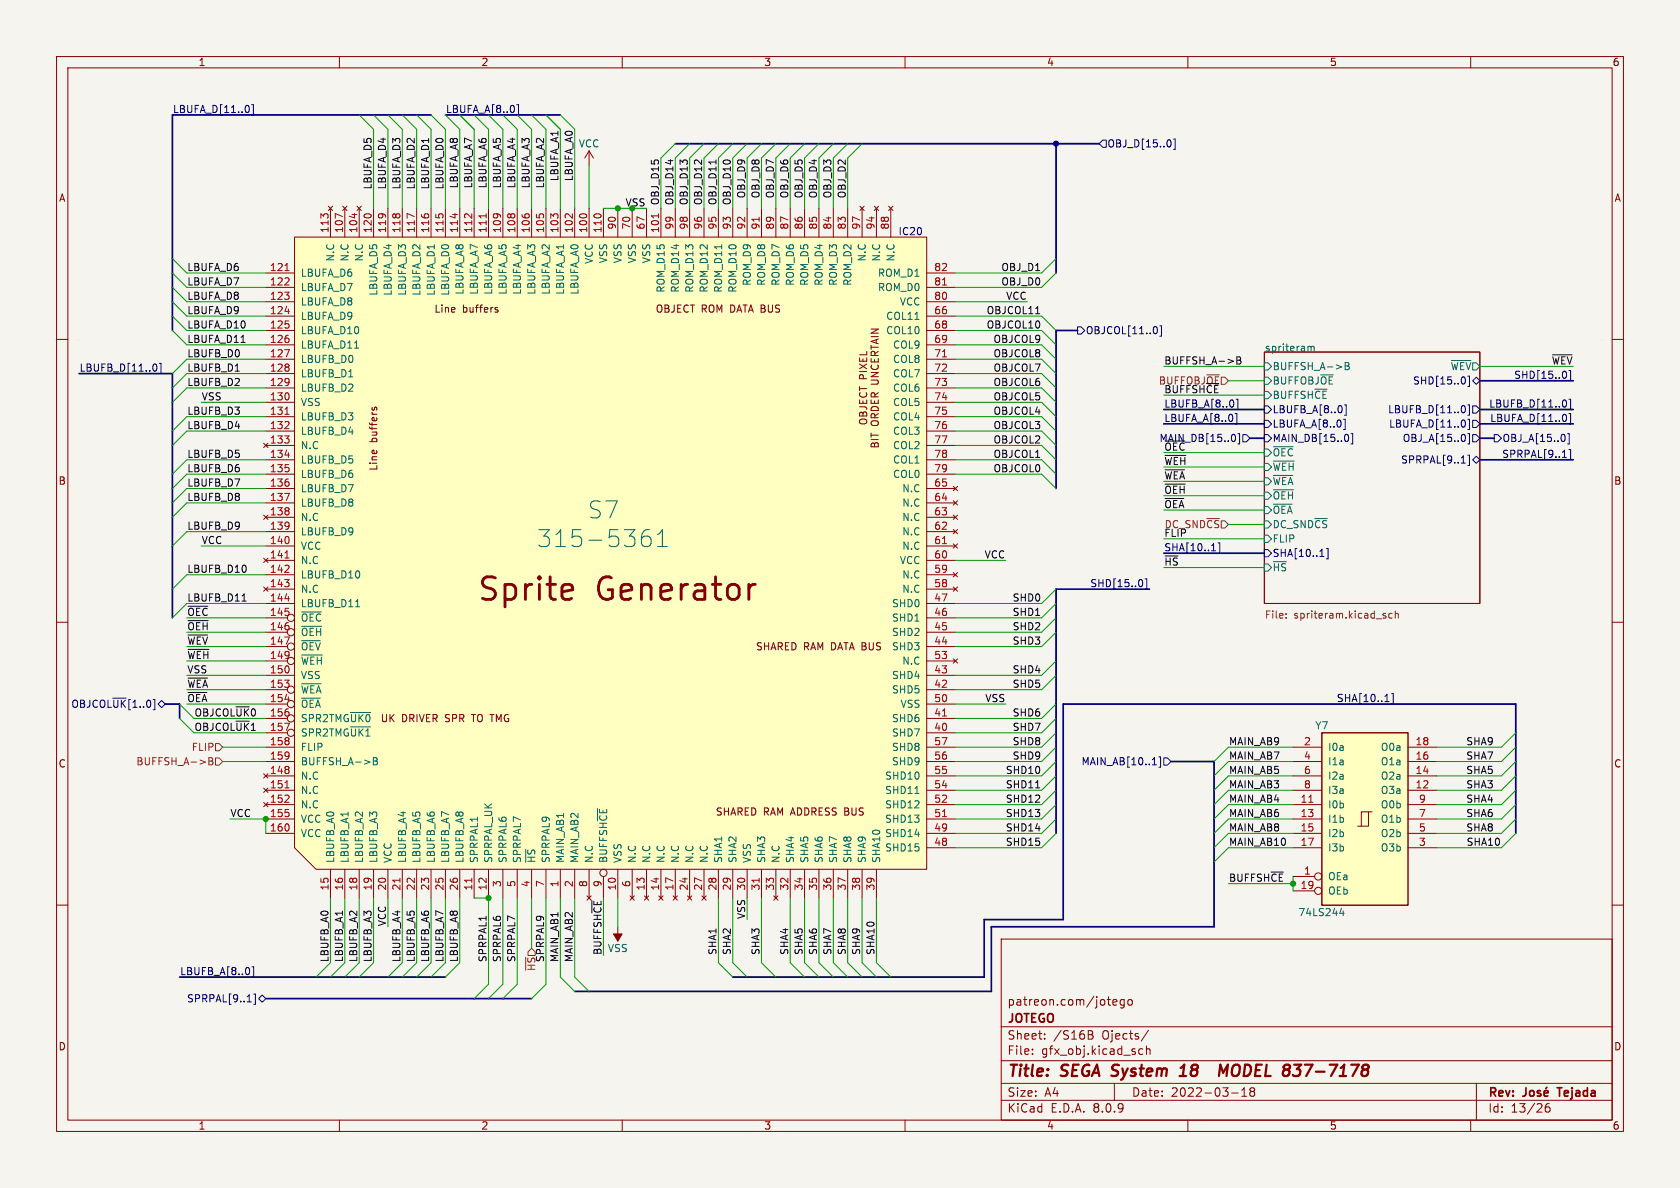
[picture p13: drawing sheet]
<svg xmlns="http://www.w3.org/2000/svg" width="297mm" height="210mm" viewBox="0 0 297 210" stroke-linecap="round" stroke-linejoin="round" font-family="sans-serif">
<defs><g id="words">
<g font-size="5.6" fill="#840000">
<text x="84.2" y="106.9">Sprite</text>
<text x="105.4" y="106.9">Generator</text>
</g>
<g font-size="4.2" fill="#006464">
<text x="103.9" y="91.9">S7</text>
<text x="94.9" y="97">315-5361</text>
</g>
<g font-size="2.8" fill="#840000">
<text x="178" y="190.9">Title:</text>
<text x="187.7" y="190.9">SEGA System</text>
<text x="210.3" y="190.9">18</text>
<text x="218.8" y="190.9">MODEL</text>
<text x="230.9" y="190.9">837-7178</text>
</g>
<g font-size="2.1" fill="#840000">
<text x="178" y="178">patreon.com/jotego</text>
<text x="178" y="184">Sheet:</text>
<text x="178" y="181.2">JOTEGO</text>
<text x="186.2" y="184">/S16B</text>
<text x="194.9" y="184">Ojects/</text>
<text x="178" y="186.7">File:</text>
<text x="184.1" y="186.7">gfx_obj.kicad_sch</text>
<text x="178" y="196.9">KiCad</text>
<text x="178" y="194.1">Size:</text>
<text x="184.7" y="194.1">A4</text>
<text x="185.7" y="196.9">E.D.A.</text>
<text x="193.3" y="196.9">8.0.9</text>
<text x="200" y="194.1">Date:</text>
<text x="207" y="194.1">2022-03-18</text>
<text x="263" y="194.3">Rev:</text>
<text x="263" y="196.9">Id:</text>
<text x="267.1" y="196.9">13/26</text>
<text x="276.1" y="194.3">Tejada</text>
</g>
<g font-size="1.8" fill="#840000">
<text x="35" y="11.9">1</text>
<text x="85" y="11.9">2</text>
<text x="135" y="11.9">3</text>
<text x="185" y="11.9">4</text>
<text x="235" y="11.9">5</text>
<text x="285" y="11.9">6</text>
<text x="10.3" y="35.9">A</text>
<text x="285.3" y="35.9">A</text>
<text x="76.7" y="55.5">Line</text>
<text x="81.8" y="55.5">buffers</text>
<text x="115.8" y="55.5">OBJECT ROM DATA BUS</text>
<text x="154.5" y="68" transform="rotate(-90 154.5 68)">ORDER UNCERTAIN</text>
<text x="66.9" y="83.3" transform="rotate(-90 66.9 83.3)">Line</text>
<text x="66.9" y="78.3" transform="rotate(-90 66.9 78.3)">buffers</text>
<text x="10.3" y="85.9">B</text>
<text x="285.3" y="85.9">B</text>
<text x="133.5" y="115.2">SHARED RAM DATA BUS</text>
<text x="71" y="127.9">DRIVER SPR</text>
<text x="83.8" y="127.9">TO TMG</text>
<text x="10.3" y="135.9">C</text>
<text x="285.3" y="135.9">C</text>
<text x="126.4" y="144.4">SHARED RAM ADDRESS BUS</text>
<text x="10.3" y="185.9">D</text>
<text x="285.3" y="185.9">D</text>
<text x="35" y="199.9">1</text>
<text x="85" y="199.9">2</text>
<text x="135" y="199.9">3</text>
<text x="185" y="199.9">4</text>
<text x="235" y="199.9">5</text>
<text x="285" y="199.9">6</text>
</g>
<g font-size="1.8" fill="#000084">
<text x="30.5" y="20.1">LBUFA_D[11..0]</text>
<text x="78.7" y="20.1">LBUFA_A[8..0]</text>
<text x="195.7" y="26.3">OBJ_D[15..0]</text>
<text x="191.9" y="59.3">OBJCOL[11..0]</text>
<text x="14" y="65.8">LBUFB_D[11..0]</text>
<text x="249.7" y="68.2">SHD[15..0]</text>
<text x="267.6" y="67">SHD[15..0]</text>
<text x="205.7" y="74.7">LBUFA_A[8..0]</text>
<text x="205.7" y="72.1">LBUFB_A[8..0]</text>
<text x="224.9" y="73.3">LBUFB_A[8..0]</text>
<text x="224.9" y="75.8">LBUFA_A[8..0]</text>
<text x="245.3" y="73.3">LBUFB_D[11..0]</text>
<text x="245.5" y="75.8">LBUFA_D[11..0]</text>
<text x="263.2" y="72.1">LBUFB_D[11..0]</text>
<text x="263.4" y="74.7">LBUFA_D[11..0]</text>
<text x="204.9" y="78.3">MAIN_DB[15..0]</text>
<text x="224.9" y="78.3">MAIN_DB[15..0]</text>
<text x="247.6" y="82.1">SPRPAL[9..1]</text>
<text x="247.9" y="78.3">OBJ_A[15..0]</text>
<text x="265.5" y="81">SPRPAL[9..1]</text>
<text x="265.5" y="78.3">OBJ_A[15..0]</text>
<text x="205.7" y="97.5">SHA[10..1]</text>
<text x="224.9" y="98.7">SHA[10..1]</text>
<text x="192.7" y="103.9">SHD[15..0]</text>
<text x="12.5" y="125.3">OBJCOL~{UK}[1..0]</text>
<text x="236.2" y="124.2">SHA[10..1]</text>
<text x="191.1" y="135.5">MAIN_AB[10..1]</text>
<text x="31.7" y="172.5">LBUFB_A[8..0]</text>
<text x="33" y="177.4">SPRPAL[9..1]</text>
</g>
<g font-size="1.8" fill="#006464">
<text x="102.2" y="26.3">VCC</text>
<text x="59.3" y="46.3" transform="rotate(-90 59.3 46.3)">N.C</text>
<text x="61.8" y="46.3" transform="rotate(-90 61.8 46.3)">N.C</text>
<text x="64.4" y="46.3" transform="rotate(-90 64.4 46.3)">N.C</text>
<text x="105" y="46.8" transform="rotate(-90 105 46.8)">VCC</text>
<text x="107.5" y="46.6" transform="rotate(-90 107.5 46.6)">VSS</text>
<text x="110.1" y="46.6" transform="rotate(-90 110.1 46.6)">VSS</text>
<text x="112.6" y="46.6" transform="rotate(-90 112.6 46.6)">VSS</text>
<text x="115.2" y="46.6" transform="rotate(-90 115.2 46.6)">VSS</text>
<text x="153.3" y="46.3" transform="rotate(-90 153.3 46.3)">N.C</text>
<text x="155.8" y="46.3" transform="rotate(-90 155.8 46.3)">N.C</text>
<text x="158.3" y="46.3" transform="rotate(-90 158.3 46.3)">N.C</text>
<text x="53.1" y="49.1">LBUFA_D6</text>
<text x="53.1" y="51.7">LBUFA_D7</text>
<text x="66.9" y="52.4" transform="rotate(-90 66.9 52.4)">LBUFA_D5</text>
<text x="69.4" y="52.4" transform="rotate(-90 69.4 52.4)">LBUFA_D4</text>
<text x="72" y="52.4" transform="rotate(-90 72 52.4)">LBUFA_D3</text>
<text x="74.5" y="52.4" transform="rotate(-90 74.5 52.4)">LBUFA_D2</text>
<text x="77.1" y="52.4" transform="rotate(-90 77.1 52.4)">LBUFA_D1</text>
<text x="79.6" y="52.4" transform="rotate(-90 79.6 52.4)">LBUFA_D0</text>
<text x="82.1" y="52.2" transform="rotate(-90 82.1 52.2)">LBUFA_A8</text>
<text x="84.7" y="52.2" transform="rotate(-90 84.7 52.2)">LBUFA_A7</text>
<text x="87.2" y="52.2" transform="rotate(-90 87.2 52.2)">LBUFA_A6</text>
<text x="89.8" y="52.2" transform="rotate(-90 89.8 52.2)">LBUFA_A5</text>
<text x="92.3" y="52.2" transform="rotate(-90 92.3 52.2)">LBUFA_A4</text>
<text x="94.8" y="52.2" transform="rotate(-90 94.8 52.2)">LBUFA_A3</text>
<text x="97.4" y="52.2" transform="rotate(-90 97.4 52.2)">LBUFA_A2</text>
<text x="99.9" y="52.2" transform="rotate(-90 99.9 52.2)">LBUFA_A1</text>
<text x="102.5" y="52.2" transform="rotate(-90 102.5 52.2)">LBUFA_A0</text>
<text x="117.7" y="51.8" transform="rotate(-90 117.7 51.8)">ROM_D15</text>
<text x="120.2" y="51.8" transform="rotate(-90 120.2 51.8)">ROM_D14</text>
<text x="122.8" y="51.8" transform="rotate(-90 122.8 51.8)">ROM_D13</text>
<text x="125.3" y="51.8" transform="rotate(-90 125.3 51.8)">ROM_D12</text>
<text x="127.9" y="51.8" transform="rotate(-90 127.9 51.8)">ROM_D11</text>
<text x="130.4" y="51.8" transform="rotate(-90 130.4 51.8)">ROM_D10</text>
<text x="132.9" y="50.6" transform="rotate(-90 132.9 50.6)">ROM_D9</text>
<text x="135.5" y="50.6" transform="rotate(-90 135.5 50.6)">ROM_D8</text>
<text x="138" y="50.6" transform="rotate(-90 138 50.6)">ROM_D7</text>
<text x="140.6" y="50.6" transform="rotate(-90 140.6 50.6)">ROM_D6</text>
<text x="143.1" y="50.6" transform="rotate(-90 143.1 50.6)">ROM_D5</text>
<text x="145.6" y="50.6" transform="rotate(-90 145.6 50.6)">ROM_D4</text>
<text x="148.2" y="50.6" transform="rotate(-90 148.2 50.6)">ROM_D3</text>
<text x="150.7" y="50.6" transform="rotate(-90 150.7 50.6)">ROM_D2</text>
<text x="155.1" y="51.7">ROM_D0</text>
<text x="155.1" y="49.1">ROM_D1</text>
<text x="53.1" y="54.2">LBUFA_D8</text>
<text x="53.1" y="56.7">LBUFA_D9</text>
<text x="53.1" y="59.3">LBUFA_D10</text>
<text x="156.6" y="56.7">COL11</text>
<text x="156.6" y="59.3">COL10</text>
<text x="159" y="54.2">VCC</text>
<text x="53.1" y="61.8">LBUFA_D11</text>
<text x="53.1" y="64.4">LBUFB_D0</text>
<text x="157.8" y="61.8">COL9</text>
<text x="157.8" y="64.4">COL8</text>
<text x="223.5" y="62.2">spriteram</text>
<text x="224.9" y="65.6">BUFFSH_A-&gt;B</text>
<text x="256.4" y="65.6">~{WEV}</text>
<text x="53.1" y="66.9">LBUFB_D1</text>
<text x="53.1" y="69.4">LBUFB_D2</text>
<text x="53.1" y="72">VSS</text>
<text x="157.8" y="66.9">COL7</text>
<text x="157.8" y="69.4">COL6</text>
<text x="157.8" y="72">COL5</text>
<text x="224.9" y="68.2">BUFFOBJ~{OE}</text>
<text x="224.9" y="70.7">BUFFSH~{CE}</text>
<text x="53.1" y="74.5">LBUFB_D3</text>
<text x="53.1" y="77.1">LBUFB_D4</text>
<text x="157.8" y="74.5">COL4</text>
<text x="157.8" y="77.1">COL3</text>
<text x="53.1" y="79.6">N.C</text>
<text x="53.1" y="82.1">LBUFB_D5</text>
<text x="157.8" y="79.6">COL2</text>
<text x="157.8" y="82.1">COL1</text>
<text x="224.9" y="83.4">~{WEH}</text>
<text x="224.9" y="80.9">~{OEC}</text>
<text x="53.1" y="84.7">LBUFB_D6</text>
<text x="53.1" y="87.2">LBUFB_D7</text>
<text x="53.1" y="89.8">LBUFB_D8</text>
<text x="157.8" y="84.7">COL0</text>
<text x="159.4" y="89.8">N.C</text>
<text x="159.4" y="87.2">N.C</text>
<text x="224.9" y="88.5">~{OEH}</text>
<text x="224.9" y="86">~{WEA}</text>
<text x="53.1" y="92.3">N.C</text>
<text x="53.1" y="94.8">LBUFB_D9</text>
<text x="159.4" y="94.8">N.C</text>
<text x="159.4" y="92.3">N.C</text>
<text x="224.9" y="91">~{OEA}</text>
<text x="224.9" y="93.6">DC_SND~{CS}</text>
<text x="53.1" y="97.4">VCC</text>
<text x="53.1" y="99.9">N.C</text>
<text x="159" y="99.9">VCC</text>
<text x="159.4" y="97.4">N.C</text>
<text x="224.9" y="96.1">FLIP</text>
<text x="224.9" y="101.2">~{HS}</text>
<text x="53.1" y="102.5">LBUFB_D10</text>
<text x="53.1" y="105">N.C</text>
<text x="53.1" y="107.5">LBUFB_D11</text>
<text x="157.6" y="107.5">SHD0</text>
<text x="159.4" y="105">N.C</text>
<text x="159.4" y="102.5">N.C</text>
<text x="53.1" y="110.1">~{OEC}</text>
<text x="53.1" y="112.6">~{OEH}</text>
<text x="157.6" y="112.6">SHD2</text>
<text x="157.6" y="110.1">SHD1</text>
<text x="53.1" y="115.2">~{OEV}</text>
<text x="53.1" y="117.7">~{WEH}</text>
<text x="157.6" y="115.2">SHD3</text>
<text x="159.4" y="117.7">N.C</text>
<text x="53.1" y="120.2">VSS</text>
<text x="53.1" y="122.8">~{WEA}</text>
<text x="53.1" y="125.3">~{OEA}</text>
<text x="157.6" y="122.8">SHD5</text>
<text x="157.6" y="120.2">SHD4</text>
<text x="159.1" y="125.3">VSS</text>
<text x="53.1" y="127.9">SPR2TMG~{UK0}UK</text>
<text x="53.1" y="130.4">SPR2TMG~{UK1}</text>
<text x="157.6" y="130.4">SHD7</text>
<text x="157.6" y="127.9">SHD6</text>
<text x="232.4" y="129.1">Y7</text>
<text x="53.1" y="132.9">FLIP</text>
<text x="53.1" y="135.5">BUFFSH_A-&gt;B</text>
<text x="157.6" y="135.5">SHD9</text>
<text x="157.6" y="132.9">SHD8</text>
<text x="234.7" y="132.9">I0a</text>
<text x="234.7" y="135.5">I1a</text>
<text x="244" y="135.5">O1a</text>
<text x="244" y="132.9">O0a</text>
<text x="53.1" y="138">N.C</text>
<text x="53.1" y="140.6">N.C</text>
<text x="53.1" y="143.1">N.C</text>
<text x="156.4" y="143.1">SHD12</text>
<text x="156.4" y="140.6">SHD11</text>
<text x="156.4" y="138">SHD10</text>
<text x="234.7" y="143.1">I0b</text>
<text x="234.7" y="138">I2a</text>
<text x="234.7" y="140.6">I3a</text>
<text x="244" y="140.6">O3a</text>
<text x="244" y="138">O2a</text>
<text x="244" y="143.1">O0b</text>
<text x="53.1" y="145.6">VCC</text>
<text x="53.1" y="148.2">VCC</text>
<text x="156.4" y="148.2">SHD14</text>
<text x="156.4" y="145.6">SHD13</text>
<text x="234.7" y="145.6">I1b</text>
<text x="234.7" y="148.2">I2b</text>
<text x="244" y="148.2">O2b</text>
<text x="244" y="145.6">O1b</text>
<text x="59.3" y="152.7" transform="rotate(-90 59.3 152.7)">LBUFB_A0</text>
<text x="61.8" y="152.7" transform="rotate(-90 61.8 152.7)">LBUFB_A1</text>
<text x="64.4" y="152.7" transform="rotate(-90 64.4 152.7)">LBUFB_A2</text>
<text x="66.9" y="152.7" transform="rotate(-90 66.9 152.7)">LBUFB_A3</text>
<text x="69.4" y="152.7" transform="rotate(-90 69.4 152.7)">VCC</text>
<text x="72" y="152.7" transform="rotate(-90 72 152.7)">LBUFB_A4</text>
<text x="74.5" y="152.7" transform="rotate(-90 74.5 152.7)">LBUFB_A5</text>
<text x="77.1" y="152.7" transform="rotate(-90 77.1 152.7)">LBUFB_A6</text>
<text x="79.6" y="152.7" transform="rotate(-90 79.6 152.7)">LBUFB_A7</text>
<text x="82.1" y="152.7" transform="rotate(-90 82.1 152.7)">LBUFB_A8</text>
<text x="84.7" y="152.7" transform="rotate(-90 84.7 152.7)">SPRPAL1</text>
<text x="87.2" y="152.7" transform="rotate(-90 87.2 152.7)">SPRPAL_UK</text>
<text x="89.8" y="152.7" transform="rotate(-90 89.8 152.7)">SPRPAL6</text>
<text x="92.3" y="152.7" transform="rotate(-90 92.3 152.7)">SPRPAL7</text>
<text x="94.8" y="152.7" transform="rotate(-90 94.8 152.7)">~{HS}</text>
<text x="97.4" y="152.7" transform="rotate(-90 97.4 152.7)">SPRPAL9</text>
<text x="99.9" y="152.7" transform="rotate(-90 99.9 152.7)">MAIN_AB1</text>
<text x="102.5" y="152.7" transform="rotate(-90 102.5 152.7)">MAIN_AB2</text>
<text x="105" y="152.7" transform="rotate(-90 105 152.7)">N.C</text>
<text x="107.5" y="152.7" transform="rotate(-90 107.5 152.7)">BUFFSH~{CE}</text>
<text x="110.1" y="152.7" transform="rotate(-90 110.1 152.7)">VSS</text>
<text x="112.6" y="152.7" transform="rotate(-90 112.6 152.7)">N.C</text>
<text x="115.2" y="152.7" transform="rotate(-90 115.2 152.7)">N.C</text>
<text x="117.7" y="152.7" transform="rotate(-90 117.7 152.7)">N.C</text>
<text x="120.2" y="152.7" transform="rotate(-90 120.2 152.7)">N.C</text>
<text x="122.8" y="152.7" transform="rotate(-90 122.8 152.7)">N.C</text>
<text x="125.3" y="152.7" transform="rotate(-90 125.3 152.7)">N.C</text>
<text x="127.9" y="152.7" transform="rotate(-90 127.9 152.7)">SHA1</text>
<text x="130.4" y="152.7" transform="rotate(-90 130.4 152.7)">SHA2</text>
<text x="132.9" y="152.7" transform="rotate(-90 132.9 152.7)">VSS</text>
<text x="135.5" y="152.7" transform="rotate(-90 135.5 152.7)">SHA3</text>
<text x="138" y="152.7" transform="rotate(-90 138 152.7)">N.C</text>
<text x="140.6" y="152.7" transform="rotate(-90 140.6 152.7)">SHA4</text>
<text x="143.1" y="152.7" transform="rotate(-90 143.1 152.7)">SHA5</text>
<text x="145.6" y="152.7" transform="rotate(-90 145.6 152.7)">SHA6</text>
<text x="148.2" y="152.7" transform="rotate(-90 148.2 152.7)">SHA7</text>
<text x="150.7" y="152.7" transform="rotate(-90 150.7 152.7)">SHA8</text>
<text x="153.3" y="152.7" transform="rotate(-90 153.3 152.7)">SHA9</text>
<text x="155.8" y="152.7" transform="rotate(-90 155.8 152.7)">SHA10</text>
<text x="156.4" y="150.7">SHD15</text>
<text x="234.7" y="155.8">OEa</text>
<text x="234.7" y="150.7">I3b</text>
<text x="244" y="150.7">O3b</text>
<text x="234.7" y="158.3">OEb</text>
<text x="229.4" y="162.2">74LS244</text>
<text x="107.4" y="168.5">VSS</text>
</g>
<g font-size="1.8" fill="#0f0f0f">
<text x="65.8" y="33.6" transform="rotate(-90 65.8 33.6)">LBUFA_D5</text>
<text x="68.3" y="33.6" transform="rotate(-90 68.3 33.6)">LBUFA_D4</text>
<text x="70.9" y="33.6" transform="rotate(-90 70.9 33.6)">LBUFA_D3</text>
<text x="73.4" y="33.6" transform="rotate(-90 73.4 33.6)">LBUFA_D2</text>
<text x="75.9" y="33.6" transform="rotate(-90 75.9 33.6)">LBUFA_D1</text>
<text x="78.5" y="33.6" transform="rotate(-90 78.5 33.6)">LBUFA_D0</text>
<text x="81" y="33.4" transform="rotate(-90 81 33.4)">LBUFA_A8</text>
<text x="83.6" y="33.4" transform="rotate(-90 83.6 33.4)">LBUFA_A7</text>
<text x="86.1" y="33.4" transform="rotate(-90 86.1 33.4)">LBUFA_A6</text>
<text x="88.6" y="33.4" transform="rotate(-90 88.6 33.4)">LBUFA_A5</text>
<text x="91.2" y="33.4" transform="rotate(-90 91.2 33.4)">LBUFA_A4</text>
<text x="93.7" y="33.4" transform="rotate(-90 93.7 33.4)">LBUFA_A3</text>
<text x="96.3" y="33.4" transform="rotate(-90 96.3 33.4)">LBUFA_A2</text>
<text x="98.8" y="32.1" transform="rotate(-90 98.8 32.1)">LBUFA_A1</text>
<text x="101.3" y="32.1" transform="rotate(-90 101.3 32.1)">LBUFA_A0</text>
<text x="131.8" y="35.2" transform="rotate(-90 131.8 35.2)">OBJ_D9</text>
<text x="134.4" y="35.2" transform="rotate(-90 134.4 35.2)">OBJ_D8</text>
<text x="136.9" y="35.2" transform="rotate(-90 136.9 35.2)">OBJ_D7</text>
<text x="139.4" y="35.2" transform="rotate(-90 139.4 35.2)">OBJ_D6</text>
<text x="142" y="35.2" transform="rotate(-90 142 35.2)">OBJ_D5</text>
<text x="144.5" y="35.2" transform="rotate(-90 144.5 35.2)">OBJ_D4</text>
<text x="147.1" y="35.2" transform="rotate(-90 147.1 35.2)">OBJ_D3</text>
<text x="149.6" y="35.2" transform="rotate(-90 149.6 35.2)">OBJ_D2</text>
<text x="116.6" y="36.4" transform="rotate(-90 116.6 36.4)">OBJ_D15</text>
<text x="119.1" y="36.4" transform="rotate(-90 119.1 36.4)">OBJ_D14</text>
<text x="121.7" y="36.4" transform="rotate(-90 121.7 36.4)">OBJ_D13</text>
<text x="124.2" y="36.4" transform="rotate(-90 124.2 36.4)">OBJ_D12</text>
<text x="126.7" y="36.4" transform="rotate(-90 126.7 36.4)">OBJ_D11</text>
<text x="129.3" y="36.4" transform="rotate(-90 129.3 36.4)">OBJ_D10</text>
<text x="33" y="48">LBUFA_D6</text>
<text x="176.9" y="48">OBJ_D1</text>
<text x="33" y="50.5">LBUFA_D7</text>
<text x="33" y="53.1">LBUFA_D8</text>
<text x="176.9" y="50.5">OBJ_D0</text>
<text x="177.8" y="53.1">VCC</text>
<text x="33" y="55.6">LBUFA_D9</text>
<text x="33" y="58.2">LBUFA_D10</text>
<text x="174.3" y="58.2">OBJCOL10</text>
<text x="174.3" y="55.6">OBJCOL11</text>
<text x="33" y="60.7">LBUFA_D11</text>
<text x="33" y="65.8">LBUFB_D1</text>
<text x="33" y="63.2">LBUFB_D0</text>
<text x="175.5" y="65.8">OBJCOL7</text>
<text x="175.5" y="60.7">OBJCOL9</text>
<text x="175.5" y="63.2">OBJCOL8</text>
<text x="205.7" y="64.5">BUFFSH_A-&gt;B</text>
<text x="274.2" y="64.5">~{WEV}</text>
<text x="33" y="68.3">LBUFB_D2</text>
<text x="35.6" y="70.9">VSS</text>
<text x="175.5" y="68.3">OBJCOL6</text>
<text x="175.5" y="70.9">OBJCOL5</text>
<text x="205.7" y="69.6">BUFFSH~{CE}</text>
<text x="33" y="73.4">LBUFB_D3</text>
<text x="33" y="75.9">LBUFB_D4</text>
<text x="175.5" y="75.9">OBJCOL3</text>
<text x="175.5" y="73.4">OBJCOL4</text>
<text x="33" y="81">LBUFB_D5</text>
<text x="33" y="83.6">LBUFB_D6</text>
<text x="175.5" y="83.6">OBJCOL0</text>
<text x="175.5" y="78.5">OBJCOL2</text>
<text x="175.5" y="81">OBJCOL1</text>
<text x="205.7" y="79.7">~{OEC}</text>
<text x="205.7" y="82.3">~{WEH}</text>
<text x="33" y="88.6">LBUFB_D8</text>
<text x="33" y="86.1">LBUFB_D7</text>
<text x="205.7" y="89.9">~{OEA}</text>
<text x="205.7" y="87.4">~{OEH}</text>
<text x="205.7" y="84.8">~{WEA}</text>
<text x="33" y="93.7">LBUFB_D9</text>
<text x="205.7" y="95">FLIP</text>
<text x="33" y="101.3">LBUFB_D10</text>
<text x="35.6" y="96.3">VCC</text>
<text x="174" y="98.8">VCC</text>
<text x="205.7" y="100.1">~{HS}</text>
<text x="33" y="106.4">LBUFB_D11</text>
<text x="178.9" y="106.4">SHD0</text>
<text x="33" y="109">~{OEC}</text>
<text x="33" y="111.5">~{OEH}</text>
<text x="178.9" y="109">SHD1</text>
<text x="178.9" y="111.5">SHD2</text>
<text x="33" y="116.6">~{WEH}</text>
<text x="33" y="119.1">VSS</text>
<text x="33" y="114">~{WEV}</text>
<text x="178.9" y="119.1">SHD4</text>
<text x="178.9" y="114">SHD3</text>
<text x="33" y="121.7">~{WEA}</text>
<text x="33" y="124.2">~{OEA}</text>
<text x="174.1" y="124.2">VSS</text>
<text x="178.9" y="121.7">SHD5</text>
<text x="34.3" y="126.7">OBJCOL~{UK}0</text>
<text x="34.3" y="129.3">OBJCOL~{UK}1</text>
<text x="178.9" y="126.7">SHD6</text>
<text x="178.9" y="131.8">SHD8</text>
<text x="178.9" y="129.3">SHD7</text>
<text x="217.2" y="131.8">MAIN_AB9</text>
<text x="259.1" y="131.8">SHA9</text>
<text x="177.7" y="136.9">SHD10</text>
<text x="178.9" y="134.4">SHD9</text>
<text x="217.2" y="134.4">MAIN_AB7</text>
<text x="217.2" y="136.9">MAIN_AB5</text>
<text x="259.1" y="136.9">SHA5</text>
<text x="259.1" y="134.4">SHA7</text>
<text x="177.7" y="142">SHD12</text>
<text x="177.7" y="139.4">SHD11</text>
<text x="217.2" y="142">MAIN_AB4</text>
<text x="217.2" y="139.4">MAIN_AB3</text>
<text x="259.1" y="142">SHA4</text>
<text x="259.1" y="139.4">SHA3</text>
<text x="40.6" y="144.5">VCC</text>
<text x="177.7" y="144.5">SHD13</text>
<text x="177.7" y="149.6">SHD15</text>
<text x="177.7" y="147.1">SHD14</text>
<text x="217.2" y="149.6">MAIN_AB10</text>
<text x="217.2" y="147.1">MAIN_AB8</text>
<text x="217.2" y="144.5">MAIN_AB6</text>
<text x="259.1" y="144.5">SHA6</text>
<text x="259.1" y="147.1">SHA8</text>
<text x="259.2" y="149.6">SHA10</text>
<text x="68.3" y="163.8" transform="rotate(-90 68.3 163.8)">VCC</text>
<text x="131.8" y="162.6" transform="rotate(-90 131.8 162.6)">VSS</text>
<text x="58.2" y="170.2" transform="rotate(-90 58.2 170.2)">LBUFB_A0</text>
<text x="60.7" y="170.2" transform="rotate(-90 60.7 170.2)">LBUFB_A1</text>
<text x="63.2" y="170.2" transform="rotate(-90 63.2 170.2)">LBUFB_A2</text>
<text x="65.8" y="170.2" transform="rotate(-90 65.8 170.2)">LBUFB_A3</text>
<text x="70.9" y="170.2" transform="rotate(-90 70.9 170.2)">LBUFB_A4</text>
<text x="73.4" y="170.2" transform="rotate(-90 73.4 170.2)">LBUFB_A5</text>
<text x="75.9" y="170.2" transform="rotate(-90 75.9 170.2)">LBUFB_A6</text>
<text x="78.5" y="170.2" transform="rotate(-90 78.5 170.2)">LBUFB_A7</text>
<text x="81" y="170.2" transform="rotate(-90 81 170.2)">LBUFB_A8</text>
<text x="86.1" y="170.2" transform="rotate(-90 86.1 170.2)">SPRPAL1</text>
<text x="88.6" y="170.2" transform="rotate(-90 88.6 170.2)">SPRPAL6</text>
<text x="91.2" y="170.2" transform="rotate(-90 91.2 170.2)">SPRPAL7</text>
<text x="94.8" y="171.8" transform="rotate(-90 94.8 171.8)">~{HS}</text>
<text x="96.3" y="170.2" transform="rotate(-90 96.3 170.2)">SPRPAL9</text>
<text x="98.8" y="170.2" transform="rotate(-90 98.8 170.2)">MAIN_AB1</text>
<text x="101.3" y="170.2" transform="rotate(-90 101.3 170.2)">MAIN_AB2</text>
<text x="106.4" y="168.9" transform="rotate(-90 106.4 168.9)">BUFFSH~{CE}9</text>
<text x="126.7" y="168.9" transform="rotate(-90 126.7 168.9)">SHA1</text>
<text x="129.3" y="168.9" transform="rotate(-90 129.3 168.9)">SHA2</text>
<text x="134.4" y="168.9" transform="rotate(-90 134.4 168.9)">SHA3</text>
<text x="139.4" y="168.9" transform="rotate(-90 139.4 168.9)">SHA4</text>
<text x="142" y="168.9" transform="rotate(-90 142 168.9)">SHA5</text>
<text x="144.5" y="168.9" transform="rotate(-90 144.5 168.9)">SHA6</text>
<text x="147.1" y="168.9" transform="rotate(-90 147.1 168.9)">SHA7</text>
<text x="149.6" y="168.9" transform="rotate(-90 149.6 168.9)">SHA8</text>
<text x="152.1" y="168.9" transform="rotate(-90 152.1 168.9)">SHA9</text>
<text x="154.7" y="168.9" transform="rotate(-90 154.7 168.9)">SHA10</text>
</g>
<g font-size="1.8" fill="#a90000">
<text x="58.2" y="41.3" transform="rotate(-90 58.2 41.3)">113</text>
<text x="60.7" y="41.3" transform="rotate(-90 60.7 41.3)">107</text>
<text x="63.2" y="41.3" transform="rotate(-90 63.2 41.3)">104</text>
<text x="65.8" y="41.3" transform="rotate(-90 65.8 41.3)">120</text>
<text x="68.3" y="41.3" transform="rotate(-90 68.3 41.3)">119</text>
<text x="70.9" y="41.3" transform="rotate(-90 70.9 41.3)">118</text>
<text x="73.4" y="41.3" transform="rotate(-90 73.4 41.3)">117</text>
<text x="75.9" y="41.3" transform="rotate(-90 75.9 41.3)">116</text>
<text x="78.5" y="41.3" transform="rotate(-90 78.5 41.3)">115</text>
<text x="81" y="41.3" transform="rotate(-90 81 41.3)">114</text>
<text x="83.6" y="41.3" transform="rotate(-90 83.6 41.3)">112</text>
<text x="86.1" y="41.3" transform="rotate(-90 86.1 41.3)">111</text>
<text x="88.6" y="41.3" transform="rotate(-90 88.6 41.3)">109</text>
<text x="91.2" y="41.3" transform="rotate(-90 91.2 41.3)">108</text>
<text x="93.7" y="41.3" transform="rotate(-90 93.7 41.3)">106</text>
<text x="96.3" y="41.3" transform="rotate(-90 96.3 41.3)">105</text>
<text x="98.8" y="41.3" transform="rotate(-90 98.8 41.3)">103</text>
<text x="101.3" y="41.3" transform="rotate(-90 101.3 41.3)">102</text>
<text x="103.9" y="41.3" transform="rotate(-90 103.9 41.3)">100</text>
<text x="106.4" y="41.3" transform="rotate(-90 106.4 41.3)">110</text>
<text x="109" y="40.7" transform="rotate(-90 109 40.7)">90</text>
<text x="111.5" y="40.7" transform="rotate(-90 111.5 40.7)">70</text>
<text x="114" y="40.7" transform="rotate(-90 114 40.7)">67</text>
<text x="116.6" y="41.3" transform="rotate(-90 116.6 41.3)">101</text>
<text x="119.1" y="40.7" transform="rotate(-90 119.1 40.7)">99</text>
<text x="121.7" y="40.7" transform="rotate(-90 121.7 40.7)">98</text>
<text x="124.2" y="40.7" transform="rotate(-90 124.2 40.7)">96</text>
<text x="126.7" y="40.7" transform="rotate(-90 126.7 40.7)">95</text>
<text x="129.3" y="40.7" transform="rotate(-90 129.3 40.7)">93</text>
<text x="131.8" y="40.7" transform="rotate(-90 131.8 40.7)">92</text>
<text x="134.4" y="40.7" transform="rotate(-90 134.4 40.7)">91</text>
<text x="136.9" y="40.7" transform="rotate(-90 136.9 40.7)">89</text>
<text x="139.4" y="40.7" transform="rotate(-90 139.4 40.7)">87</text>
<text x="142" y="40.7" transform="rotate(-90 142 40.7)">86</text>
<text x="144.5" y="40.7" transform="rotate(-90 144.5 40.7)">85</text>
<text x="147.1" y="40.7" transform="rotate(-90 147.1 40.7)">84</text>
<text x="149.6" y="40.7" transform="rotate(-90 149.6 40.7)">83</text>
<text x="152.1" y="40.7" transform="rotate(-90 152.1 40.7)">97</text>
<text x="154.7" y="40.7" transform="rotate(-90 154.7 40.7)">94</text>
<text x="157.2" y="40.7" transform="rotate(-90 157.2 40.7)">88</text>
<text x="47.6" y="48">121</text>
<text x="47.6" y="50.5">122</text>
<text x="47.6" y="53.1">123</text>
<text x="165.1" y="53.1">80</text>
<text x="165.1" y="50.5">81</text>
<text x="165.1" y="48">82</text>
<text x="47.6" y="55.6">124</text>
<text x="47.6" y="58.2">125</text>
<text x="165.1" y="55.6">66</text>
<text x="165.1" y="58.2">68</text>
<text x="47.6" y="60.7">126</text>
<text x="47.6" y="63.2">127</text>
<text x="47.6" y="65.8">128</text>
<text x="165.1" y="60.7">69</text>
<text x="165.1" y="63.2">71</text>
<text x="165.1" y="65.8">72</text>
<text x="47.6" y="68.3">129</text>
<text x="47.6" y="70.9">130</text>
<text x="165.1" y="68.3">73</text>
<text x="165.1" y="70.9">74</text>
<text x="47.6" y="73.4">131</text>
<text x="47.6" y="75.9">132</text>
<text x="165.1" y="73.4">75</text>
<text x="165.1" y="75.9">76</text>
<text x="47.6" y="78.5">133</text>
<text x="47.6" y="81">134</text>
<text x="47.6" y="83.6">135</text>
<text x="165.1" y="78.5">77</text>
<text x="165.1" y="81">78</text>
<text x="165.1" y="83.6">79</text>
<text x="47.6" y="86.1">136</text>
<text x="47.6" y="88.6">137</text>
<text x="165.1" y="88.6">64</text>
<text x="165.1" y="86.1">65</text>
<text x="47.6" y="91.2">138</text>
<text x="47.6" y="93.7">139</text>
<text x="165.1" y="93.7">62</text>
<text x="165.1" y="91.2">63</text>
<text x="47.6" y="96.3">140</text>
<text x="47.6" y="98.8">141</text>
<text x="47.6" y="101.3">142</text>
<text x="165.1" y="101.3">59</text>
<text x="165.1" y="98.8">60</text>
<text x="165.1" y="96.3">61</text>
<text x="47.6" y="103.9">143</text>
<text x="47.6" y="106.4">144</text>
<text x="165.1" y="106.4">47</text>
<text x="165.1" y="103.9">58</text>
<text x="47.6" y="109">145</text>
<text x="47.6" y="111.5">146</text>
<text x="165.1" y="111.5">45</text>
<text x="165.1" y="109">46</text>
<text x="47.6" y="114">147</text>
<text x="47.6" y="116.6">149</text>
<text x="47.6" y="119.1">150</text>
<text x="165.1" y="119.1">43</text>
<text x="165.1" y="114">44</text>
<text x="165.1" y="116.6">53</text>
<text x="47.6" y="121.7">153</text>
<text x="47.6" y="124.2">154</text>
<text x="165.1" y="121.7">42</text>
<text x="165.1" y="124.2">50</text>
<text x="47.6" y="126.7">156</text>
<text x="47.6" y="129.3">157</text>
<text x="47.6" y="131.8">158</text>
<text x="165.1" y="129.3">40</text>
<text x="165.1" y="126.7">41</text>
<text x="165.1" y="131.8">57</text>
<text x="230.4" y="131.8">2</text>
<text x="250.1" y="131.8">18</text>
<text x="47.6" y="136.9">148</text>
<text x="47.6" y="134.4">159</text>
<text x="165.1" y="136.9">55</text>
<text x="165.1" y="134.4">56</text>
<text x="230.4" y="134.4">4</text>
<text x="230.4" y="136.9">6</text>
<text x="250.1" y="136.9">14</text>
<text x="250.1" y="134.4">16</text>
<text x="47.6" y="139.4">151</text>
<text x="47.6" y="142">152</text>
<text x="165.1" y="142">52</text>
<text x="165.1" y="139.4">54</text>
<text x="229.8" y="142">11</text>
<text x="230.4" y="139.4">8</text>
<text x="250.1" y="139.4">12</text>
<text x="250.8" y="142">9</text>
<text x="47.6" y="144.5">155</text>
<text x="47.6" y="147.1">160</text>
<text x="165.1" y="149.6">48</text>
<text x="165.1" y="147.1">49</text>
<text x="165.1" y="144.5">51</text>
<text x="229.8" y="144.5">13</text>
<text x="229.8" y="147.1">15</text>
<text x="229.8" y="149.6">17</text>
<text x="250.8" y="149.6">3</text>
<text x="250.8" y="147.1">5</text>
<text x="250.8" y="144.5">7</text>
<text x="230.4" y="154.7">1</text>
<text x="58.2" y="157.5" transform="rotate(-90 58.2 157.5)">15</text>
<text x="60.7" y="157.5" transform="rotate(-90 60.7 157.5)">16</text>
<text x="63.2" y="157.5" transform="rotate(-90 63.2 157.5)">18</text>
<text x="65.8" y="157.5" transform="rotate(-90 65.8 157.5)">19</text>
<text x="68.3" y="157.5" transform="rotate(-90 68.3 157.5)">20</text>
<text x="70.9" y="157.5" transform="rotate(-90 70.9 157.5)">21</text>
<text x="73.4" y="157.5" transform="rotate(-90 73.4 157.5)">22</text>
<text x="75.9" y="157.5" transform="rotate(-90 75.9 157.5)">23</text>
<text x="78.5" y="157.5" transform="rotate(-90 78.5 157.5)">25</text>
<text x="81" y="157.5" transform="rotate(-90 81 157.5)">26</text>
<text x="83.6" y="157.5" transform="rotate(-90 83.6 157.5)">11</text>
<text x="86.1" y="157.5" transform="rotate(-90 86.1 157.5)">12</text>
<text x="88.6" y="156.9" transform="rotate(-90 88.6 156.9)">3</text>
<text x="91.2" y="156.9" transform="rotate(-90 91.2 156.9)">5</text>
<text x="93.7" y="156.9" transform="rotate(-90 93.7 156.9)">4</text>
<text x="96.3" y="156.9" transform="rotate(-90 96.3 156.9)">7</text>
<text x="98.8" y="156.9" transform="rotate(-90 98.8 156.9)">1</text>
<text x="101.3" y="156.9" transform="rotate(-90 101.3 156.9)">2</text>
<text x="103.9" y="156.9" transform="rotate(-90 103.9 156.9)">8</text>
<text x="109" y="157.5" transform="rotate(-90 109 157.5)">10</text>
<text x="111.5" y="156.9" transform="rotate(-90 111.5 156.9)">6</text>
<text x="114" y="157.5" transform="rotate(-90 114 157.5)">13</text>
<text x="116.6" y="157.5" transform="rotate(-90 116.6 157.5)">14</text>
<text x="119.1" y="157.5" transform="rotate(-90 119.1 157.5)">17</text>
<text x="121.7" y="157.5" transform="rotate(-90 121.7 157.5)">24</text>
<text x="124.2" y="157.5" transform="rotate(-90 124.2 157.5)">27</text>
<text x="126.7" y="157.5" transform="rotate(-90 126.7 157.5)">28</text>
<text x="129.3" y="157.5" transform="rotate(-90 129.3 157.5)">29</text>
<text x="131.8" y="157.5" transform="rotate(-90 131.8 157.5)">30</text>
<text x="134.4" y="157.5" transform="rotate(-90 134.4 157.5)">31</text>
<text x="136.9" y="157.5" transform="rotate(-90 136.9 157.5)">33</text>
<text x="139.4" y="157.5" transform="rotate(-90 139.4 157.5)">32</text>
<text x="142" y="157.5" transform="rotate(-90 142 157.5)">34</text>
<text x="144.5" y="157.5" transform="rotate(-90 144.5 157.5)">35</text>
<text x="147.1" y="157.5" transform="rotate(-90 147.1 157.5)">36</text>
<text x="149.6" y="157.5" transform="rotate(-90 149.6 157.5)">37</text>
<text x="152.1" y="157.5" transform="rotate(-90 152.1 157.5)">38</text>
<text x="154.7" y="157.5" transform="rotate(-90 154.7 157.5)">39</text>
<text x="229.8" y="157.2">19</text>
</g>
<g font-size="1.8" fill="#009600">
<text x="110.5" y="36.6">VSS</text>
<text x="217.2" y="155.9">BUFFSH~{CE}</text>
</g>
<text font-size="1.8" fill="#0000c2" x="158.7" y="41.7">IC20</text>
<g font-size="1.8" fill="#725600">
<text x="204.8" y="68.2">BUFFOBJ~{OE}</text>
<text x="205.8" y="93.6">DC_SND~{CS}</text>
<text x="223.5" y="109.7">File:</text>
<text x="228.7" y="109.7">spriteram.kicad_sch</text>
<text x="24" y="135.5">BUFFSH_A-&gt;B</text>
<text x="33.8" y="132.9">FLIP</text>
</g>
</g></defs>
<path d="M0 0h297v210h-297z" fill="#f5f4ef" stroke="#f5f4ef" stroke-width=".18"/>
<g fill="none" stroke="#840000" stroke-width=".18">
<path d="M10 10h277v190h-277zM12 12h273v186h-273zM60 10v2M110 10v2M160 10v2M210 10v2M260 10v2M104.1 26.7l-.7 1.2M104.1 26.7v2.5M104.1 26.7l.8 1.2M10 60h2M223.5 62.2h38.1v44.5h-38.1z"/>
<path d="M285 60h2M10 110h2M285 110h2M10 160h2M177 166h108v32h-108zM196.7 177.2l.8-.1-.1-.3-.4-.1-.3 .2 .1 .7h.6M198.7 176.7v1.2l-.2 .3-.4-.1M198.7 176.8l-.4-.1-.3 .3v.4l.2 .2h.5M199.5 176.8l.4-.1 .3 .3v.4l-.3 .3-.4-.1-.1-.2v-.4zM285 160h2M60 198v2M110 198v2"/>
<path d="M160 198v2M177 194.5h108M177 191.5h108M177 187.5h108M177 181.5h108M182.5 186.3v.1M182.5 185.5v.1M184.7 183.6v.1M184.7 182.8v.1M192.4 182.2h.5l.2 .1 .1 .3-.3 .3M192.4 182.9h.5M192.9 182.9a.4 .4 0 0 1 .4 .4 .4 .4 0 0 1-.3 .4h-.6"/>
<path d="M197 191.5v3M202 185.5l-.4-.1-.3 .3v.4l.2 .2h.5M202.7 185.5l.2-.1 .3 .1 .1 .9M202.7 184.9v1.5M203 182.1l-1.3 2M210 198v2M217.7 193.2h1.2M219.5 193.8h.9M219.5 192.7l.5-.4v1.5M221.2 192.9l-.2 .3v.5l.2 .1 .5-.1 .1-.2-.1-.4-.2-.2M221.2 192.9l-.2-.2 .2-.4 .5 .1 .1 .2-.3 .3M221.2 192.9h.3"/>
<path d="M260 198v2M261 191.5v6.5M273.9 195.1a.59 .59 0 0 0-.7 .6v.6l.1 .2 .4 .1 .3-.1v-.5l-.1-.3h-.4l-.3 .3"/>
</g>
<path d="M269.8 192.3v1.1a.48 .48 0 0 1-.6 .4M270.6 192.9l.3-.1 .3 .3v.4l-.3 .3-.3-.1-.2-.2v-.4zM272.3 192.9l-.3-.1-.2 .2v.2l.5 .2v.3h-.5M273 193.3l.7-.2-.1-.2-.4-.1-.2 .2 .1 .7h.5M273.5 192.2l-.2 .2M275.3 192.3h.8" fill="none" stroke="#840000" stroke-width=".3"/>
<path d="M208.5 190.2h1.2M208.7 188.8l.7-.6-.3 2M215.5 190.2l.2-2 .5 1.4 .9-1.4-.3 2M218 188.5a1.5 1.5 0 0 0 0 1.6l.2 .1M228.8 188.2h1.2l-.7 .8M229.7 189.1l.2 .3-.2 .6" fill="none" stroke="#840000" stroke-width=".4"/>
<g fill="none" stroke="#006464" stroke-width=".18">
<path d="M223.5 66.7h.7l.6 .6-.6 .6h-.7zM223.5 69.2h.7l.6 .7-.6 .6h-.7zM223.5 64.1h.7l.6 .7-.6 .6h-.7zM223.5 79.4h.7l.6 .6-.6 .6h-.7zM225.1 79h3.5M231.3 61.3l.3-.1 .2 .2M231.8 61.4l.2-.2 .3 .1v.8M231.8 61.4v.7M237.8 64.1h.4l.3 .2-.3 .4 .3 .1v.3l-.2 .2h-.5zM237.8 64.7h.4M256.6 63.7h3.4M223.5 81.9h.7l.6 .7-.6 .6h-.7z"/>
<path d="M223.5 87h.7l.6 .6-.6 .7h-.7zM223.5 89.5h.7l.6 .7-.6 .6h-.7zM223.5 84.5h.7l.6 .6-.6 .6h-.7zM223.5 92.1h.7l.6 .6-.6 .6h-.7zM223.5 94.6h.7l.6 .7-.6 .6h-.7zM223.5 99.7h.7l.6 .6-.6 .7h-.7zM225.1 81.5h3.7M225.1 86.6h3.6M225.1 89.1h3.3M225.1 84h3.5"/>
</g>
<g fill="none" stroke="#000084" stroke-width=".18">
<path d="M223.5 71.8h.7l.6 .6-.6 .6h-.7zM223.5 76.8h.7l.6 .7-.6 .6h-.7zM223.5 74.3h.7l.6 .6-.6 .7h-.7zM237.1 71.8l.2 .4-.2 .6M237.5 74.1h.3v1.8h-.3M237.7 71.6h.3v1.8h-.3M238.1 76.8a.79 .79 0 0 1 0 1.2M238.8 76.7h.3v1.8h-.3M258.6 71.7a.68 .68 0 0 1 .5 .6 .68 .68 0 0 1-.5 .7M258.8 66.6a.79 .79 0 0 1 0 1.3M258.8 74.2a.79 .79 0 0 1 0 1.3M258.9 76.8l.2 .5-.2 .7"/>
<path d="M259.5 76.7h.3v1.8h-.3M259.5 71.6h.3v1.8h-.3M259.5 74.1h.3v1.8h-.3M259.8 66.5v1.8h-.3M260.3 76.8h.7l.6 .7-.6 .6h-.7zM260.3 74.3h.7l.6 .6-.6 .7h-.7zM260.3 67.3l.7-.6 .6 .6-.6 .6zM260.3 71.8h.7l.6 .6-.6 .6h-.7zM223.5 97.2h.7l.6 .6-.6 .6h-.7zM233.3 98.4h.8M234.5 97h.3v1.8h-.3M258.3 81.9h.8"/>
<path d="M259.5 80.5h.3v1.8h-.3M260.3 81.3l.7-.7 .6 .7-.6 .6z"/>
</g>
<path d="M227.4 109.2v.1M227.4 108.5v.1M245 108.9v.3M246.1 108.5l-.3-.1-.3 .3 .1 .5h.5M246.7 108.5l.1-.1 .3 .1 .1 .8M246.7 108v1.3" fill="none" stroke="#725600" stroke-width=".18"/>
<path d="M52.1 41.9h111.7v111.8h-107.9l-3.8-3.8z" fill="#ffffc2"/>
<g fill="none" stroke="#840000" stroke-width=".18">
<path d="M58 36.4l.8 .8M58.4 36.8v5.1M58.8 36.4l-.8 .8M60.6 36.4l.7 .8M61 36.8v5.1M61.3 36.4l-.7 .8M63.1 36.4l.8 .8M63.5 36.8v5.1M63.9 36.4l-.8 .8M66 36.8v5.1M68.6 36.8v5.1M71.1 36.8v5.1"/>
<path d="M73.7 36.8v5.1M76.2 36.8v5.1M78.7 36.8v5.1M81.3 36.8v5.1M83.8 36.8v5.1M86.4 36.8v5.1M88.9 36.8v5.1M91.4 36.8v5.1M94 36.8v5.1M96.5 36.8v5.1M99.1 36.8v5.1M101.6 36.8v5.1"/>
<path d="M104.1 36.8v5.1M106.7 36.8v5.1M109.2 36.8v5.1M111.8 36.8v5.1M114.3 36.8v5.1M116.8 36.8v5.1M119.4 36.8v5.1M121.9 36.8v5.1M124.5 36.8v5.1M127 36.8v5.1M129.5 36.8v5.1M132.1 36.8v5.1"/>
<path d="M134.6 36.8v5.1M137.2 36.8v5.1M139.7 36.8v5.1M142.2 36.8v5.1M144.8 36.8v5.1M147.3 36.8v5.1M149.9 36.8v5.1M152 36.4l.8 .8M152.4 36.8v5.1M152.8 36.4l-.8 .8M154.6 36.4l.7 .8M154.9 36.8v5.1"/>
<path d="M155.3 36.4l-.7 .8M157.1 36.4l.8 .8M157.5 36.8v5.1M157.9 36.4l-.8 .8M47 48.3h5.1M47 50.8h5.1M47 53.3h5.1M47 55.9h5.1M47 58.4h5.1M52.1 41.9h111.7v111.8h-107.9l-3.8-3.8zM87.7 54.8h.3l.1 .2-.2 .2h-.3M87.7 54.3l.3 .1"/>
<path d="M154 59.5h1.3M154 58.2h1.3l-1.3 .7h1.3M155.3 59.9l-1.3 .5 1.3 .4M163.8 48.3h5.1M163.8 50.8h5.1M163.8 53.3h5.1M163.8 55.9h5.1M163.8 58.4h5.1M46.6 78.4l.8 .7M47 61h5.1M47 63.5h5.1M47 66h5.1"/>
<path d="M47 68.6h5.1M47 71.1h5.1M47 73.7h5.1M47 76.2h5.1M47 78.7h5.1M47.4 78.4l-.8 .7M65.8 72v.3M66.2 72.3l.1-.3h.1l.2 .1v.3M152 63.3v.6h1.2M152 68.3v.8M152 70.7v.6h1.2v-.6M152 71.9h.9a.41 .41 0 0 1 .3 .5"/>
<path d="M152 68.7h1.2M152 65.7h1.2M152 64.3l1.2 .9M152 62.7h1.2M152 74.3a.81 .81 0 0 1 1.2 .1 .43 .43 0 0 1-.4 .5h-.4a.42 .42 0 0 1-.4-.2 .42 .42 0 0 1 0-.4zM152.1 69.4a.6 .6 0 0 0 .4 .9 .6 .6 0 0 0 .7-.6l-.1-.3M152.1 72.9h.2l.3 .2 .2-.3 .3 .1 .1 .6h-1.2zM152.6 63.4v.5M152.6 70.9v.4M152.6 73.1v.4M152.6 66.5l-.2-.3-.3 .1-.1 .6h1.2M153.2 64.3l-1.2 .9"/>
<path d="M154 70.7v.6h1.3v-.6M154 76.6v.7M154 77.7h1.3M154 76.9h1.3M154 65.9h1.3l-1.3 .7h1.3M154 62.8h1.3M154 61.4h1.3M154.1 72.1a.68 .68 0 0 1 .7-.2 .68 .68 0 0 1 .5 .7h-1.3zM154.1 74.6a.81 .81 0 0 1 1.2 .1 .43 .43 0 0 1-.5 .5h-.4a.42 .42 0 0 1-.4-.2 .42 .42 0 0 1 .1-.4zM154.1 78.4l.3-.1 .2 .3 .2-.3h.4l.1 .7h-1.3zM154.6 70.9v.4M154.6 78.6v.4"/>
<path d="M154.7 70.2l-.1-.7-.2-.1-.3 .1-.1 .7h1.3M154.7 73.8l-.1-.6-.2-.1-.3 .1-.1 .6h1.3M155.2 64.5l.1 .4-.2 .3M155.2 67.2l.1 .2-.1 .5M155.3 63.4v.6h-1.3M155.3 73.1l-.6 .4M155.3 69.4l-.6 .5M155.3 62.1l-.6 .4M163.8 61h5.1M163.8 63.5h5.1M163.8 66h5.1M163.8 68.6h5.1"/>
<path d="M163.8 71.1h5.1M163.8 73.7h5.1M163.8 76.2h5.1M163.8 78.7h5.1M46.6 91.1l.8 .7M46.6 98.7l.8 .7M47 81.3h5.1M47 83.8h5.1M47 86.4h5.1M47 88.9h5.1M47 91.4h5.1M47 94h5.1"/>
<path d="M47 96.5h5.1M47 99.1h5.1M47.4 91.1l-.8 .7M47.4 98.7l-.8 .7M163.8 81.3h5.1M163.8 83.8h5.1M163.8 86.4h5.1M163.8 88.9h5.1M163.8 91.4h5.1M163.8 94h5.1M163.8 96.5h5.1M163.8 99.1h5.1"/>
<path d="M168.5 96.1l.8 .8M168.5 93.6l.8 .8M168.5 91.1l.8 .7M168.5 88.5l.8 .8M168.5 86l.8 .7M169.3 96.1l-.8 .8M169.3 93.6l-.8 .8M169.3 91.1l-.8 .7M169.3 88.5l-.8 .8M169.3 86l-.8 .7M46.6 103.8l.8 .7M47 101.6h5.1"/>
<path d="M47 104.1h5.1M47 106.7h5.1M47 109.2h3.8M47 111.8h3.8M47 114.3h3.8M47 116.8h3.8M47 119.4h5.1M47.4 103.8l-.8 .7M163.8 101.6h5.1M163.8 104.1h5.1M163.8 106.7h5.1M163.8 109.2h5.1"/>
<path d="M163.8 111.8h5.1M163.8 114.3h5.1M163.8 116.8h5.1M163.8 119.4h5.1M168.5 116.5l.8 .7M168.5 103.8l.8 .7M168.5 101.2l.8 .8M169.3 116.5l-.8 .7M169.3 103.8l-.8 .7M169.3 101.2l-.8 .8M46.6 136.8l.8 .7M46.6 139.3l.8 .8"/>
<path d="M47 137.2h5.1M47 139.7h5.1M47 121.9h3.8M47 124.5h3.8M47 127h3.8M47 129.5h3.8M47 132.1h5.1M47 134.6h5.1M47.4 136.8l-.8 .7M47.4 139.3l-.8 .8M163.8 137.2h5.1M163.8 139.7h5.1"/>
<path d="M163.8 121.9h5.1M163.8 124.5h5.1M163.8 127h5.1M163.8 129.5h5.1M163.8 132.1h5.1M163.8 134.6h5.1M46.6 141.9l.8 .7M47 142.2h5.1M47 144.8h5.1M47 147.3h5.1M47.4 141.9l-.8 .7M58.4 153.7v5.1"/>
<path d="M61 153.7v5.1M63.5 153.7v5.1M66 153.7v5.1M68.6 153.7v5.1M71.1 153.7v5.1M73.7 153.7v5.1M76.2 153.7v5.1M78.7 153.7v5.1M81.3 153.7v5.1M83.8 153.7v5.1M86.4 153.7v5.1M88.9 153.7v5.1"/>
<path d="M91.4 153.7v5.1M94 153.7v5.1M96.5 153.7v5.1M99.1 153.7v5.1M101.6 153.7v5.1M103.8 158.4l.7 .7M104.1 153.7v5.1M104.5 158.4l-.7 .7M106.7 154.9v3.9M109.2 153.7v5.1M111.4 158.4l.7 .7M111.8 153.7v5.1"/>
<path d="M112.1 158.4l-.7 .7M113.9 158.4l.8 .7M114.3 153.7v5.1M114.7 158.4l-.8 .7M116.5 158.4l.7 .7M116.8 153.7v5.1M117.2 158.4l-.7 .7M119 158.4l.8 .7M119.4 153.7v5.1M119.8 158.4l-.8 .7M121.5 158.4l.8 .7M121.9 153.7v5.1"/>
<path d="M122.3 158.4l-.8 .7M124.1 158.4l.7 .7M124.5 153.7v5.1M124.8 158.4l-.7 .7M127 153.7v5.1M129.5 153.7v5.1M132.1 153.7v5.1M134.6 153.7v5.1M136.8 158.4l.7 .7M137.2 153.7v5.1M137.5 158.4l-.7 .7M139.7 153.7v5.1"/>
<path d="M142.2 153.7v5.1M144.8 153.7v5.1M147.3 153.7v5.1M149.9 153.7v5.1M152.4 153.7v5.1M154.9 153.7v5.1M163.8 142.2h5.1M163.8 144.8h5.1M163.8 147.3h5.1M163.8 149.9h5.1"/>
<circle cx="51.4" cy="111.8" r=".63"/>
<circle cx="51.4" cy="109.2" r=".63"/>
<circle cx="51.4" cy="116.8" r=".63"/>
<circle cx="51.4" cy="114.3" r=".63"/>
<circle cx="51.4" cy="124.5" r=".63"/>
<circle cx="51.4" cy="121.9" r=".63"/>
<circle cx="51.4" cy="127" r=".63"/>
<circle cx="51.4" cy="129.5" r=".63"/>
<circle cx="106.7" cy="154.3" r=".63"/>
</g>
<path d="M99.9 103.3h.8l.4 .2 .1 .4v.3l-1.9 .4M101.1 105.8l-.4 .2h-.8M132.4 103.3v2.7M133.5 103.3a1.02 1.02 0 0 0-1.1 .8" fill="none" stroke="#840000" stroke-width=".5"/>
<g fill="none" stroke="#a90000" stroke-width=".18">
<path d="M60.5 38.3l-1.2-.6v.9M62.7 37.7v.8M73.2 38.3l-1.2-.6v.9M80.4 37.7v.8M82.3 37.9h.4M83.4 37.8v.8M85.9 37.8v.7M100 37.9h.5M101.2 37.8v.8M116.4 37.8v.7M134.2 38.4v.7M50.3 50.4h.8"/>
<path d="M50.4 47.8h.7M50.4 55h.8M51 49.2v.5M166.6 50.4h.7M50.3 61.8h.9l-.6 1.3M50.3 75.8h.8M50.4 73.2h.7M51 74.6v.5M166.6 63.1h.7M50.3 87.2h.9l-.6 1.3M50.4 80.4h.8M50.4 98.6h.7"/>
<path d="M166.6 96.1h.7M50.3 101.2h.8M50.3 112.6h.9l-.6 1.3M50.4 105.8h.8M51 100v.5M50.3 127.9h.9l-.6 1.2M50.4 139.3h.7M50.4 123.6h.8M166.6 126.6h.7M50.3 141.8h.8M51 140.7v.4M70.7 155.2v.8"/>
<path d="M83.4 155.2v.8M134.2 155.2v.8M166.6 144.4h.7"/>
</g>
<g fill="none" stroke="#006464" stroke-width=".18">
<path d="M161.7 56.5h.8M61.7 66.6h.7M62.7 61.5h.7M114.8 93.6a1.19 1.19 0 0 0-1.4 1.3v1.2l.3 .4 .3 .1h.5l.5-.3 .1-.2v-.8l-.3-.4-.3-.1h-.5l-.5 .3-.1 .2M116.2 96.6h1.8M116.2 94.5l.3-.2 .6-.7v3M53.3 108.2h3.5M53.3 110.7h3.6M53.3 113.3h3.3M53.3 115.8h3.7M62.9 107.3h.7M63.5 101.2v.7"/>
<path d="M53.3 120.9h3.4M53.3 123.4h3.3M62 126h3.5M62 128.5h3.5M66 133.9h.4l.3 .3-.3 .3 .3 .2v.3l-.2 .2h-.5zM66 134.5h.4M161.7 140.3h.8"/>
</g>
<path d="M233.7 129.5h15.2v30.5h-15.2z" fill="#ffffc2"/>
<g fill="none" stroke="#840000" stroke-width=".18">
<path d="M228.6 139.7h5.1M228.6 137.2h5.1M228.6 134.6h5.1M228.6 132.1h5.1M248.9 139.7h5.1M248.9 137.2h5.1M248.9 134.6h5.1M248.9 132.1h5.1M228.6 154.9h3.8M228.6 142.2h5.1M228.6 144.8h5.1M228.6 147.3h5.1"/>
<path d="M228.6 149.9h5.1M228.6 157.5h3.8M241.9 143.5h-1.2v2.6M242.6 143.5h-.7v2.6h-1.9M248.9 142.2h5.1M248.9 144.8h5.1M248.9 147.3h5.1M248.9 149.9h5.1M109.2 163.8v2.6"/>
<circle cx="233" cy="154.9" r=".63"/>
<circle cx="233" cy="157.5" r=".63"/>
</g>
<path d="M233.7 129.5h15.2v30.5h-15.2z" fill="none" stroke="#840000" stroke-width=".25"/>
<path d="M231.4 141.8h.7" fill="none" stroke="#a90000" stroke-width=".18"/>
<path d="M237.2 160.5l-.3 .9h.7M237.5 161v.9" fill="none" stroke="#006464" stroke-width=".18"/>
<path d="M108.5 165.1h1.5l-.8 1.3z" fill="#840000" stroke="#840000" stroke-width=".18"/>
<g fill="none" stroke="#000084" stroke-width=".18">
<path d="M43.8 18.6a.79 .79 0 0 1 0 1.3M44.5 18.5h.3v1.8h-.3M91.4 18.5h.3v1.8h-.3M194.9 24.8h.7v1.2h-.7l-.6-.6zM206.7 24.7a.79 .79 0 0 1 0 1.3M207.5 24.6h.3v1.8h-.3M190.5 57.8h.6l.7 .6-.7 .7h-.6zM204.3 57.7a.79 .79 0 0 1 0 1.3M205 57.6h.3v1.8h-.3M27.3 64.3a.68 .68 0 0 1 .5 .7 .68 .68 0 0 1-.5 .6M28.2 64.2h.3v1.8h-.3M218 70.8l.1 .4-.1 .6"/>
<path d="M218.1 76.8a.79 .79 0 0 1 0 1.2M218.4 73.1h.3v1.8h-.3M218.5 70.6h.3v1.8h-.3M218.8 76.7h.3v1.8h-.3M219.7 76.8h.6l.7 .7-.7 .6h-.6zM264.2 76.8h.6l.6 .7-.6 .6h-.6zM276.5 76.8l.2 .5-.2 .7M276.5 70.7a.68 .68 0 0 1 .5 .6 .68 .68 0 0 1-.5 .7M276.6 65.6a.79 .79 0 0 1 0 1.3M276.6 73.2a.79 .79 0 0 1 0 1.3M277.1 76.7h.3v1.8h-.3M277.4 73.1h.3v1.8h-.3"/>
<path d="M277.4 70.6h.3v1.8h-.3M277.4 65.5h.3v1.8h-.3M277.4 79.5h.3v1.8h-.3M214.2 97.4h.7M215.3 96h.3v1.8h-.3M276.2 80.9h.7M201.7 102.4a.79 .79 0 0 1 0 1.3M202.4 102.3h.3v1.8h-.3M27.9 124.5l.7-.7 .6 .7-.6 .6zM203.7 135.2h.7M204.9 133.8h.3v1.8h-.3M205.7 134h.7l.6 .6-.6 .7h-.7z"/>
<path d="M244.8 124h.8M246 122.6h.3v1.9h-.3M43.7 177.1h.7M44 171.1l.1 .4-.1 .7M44.6 170.9h.3v1.8h-.3M44.9 175.7h.3v1.8h-.3M45.7 176.5l.7-.6 .6 .6-.6 .7z"/>
</g>
<path d="M36.9 133.9h.5l.2 .3-.2 .3 .2 .2 .1 .3-.3 .2h-.5zM36.9 134.5h.5M38.1 131.4h.6l.7 .7-.7 .6h-.6zM38.1 134h.6l.7 .6-.7 .7h-.6z" fill="none" stroke="#725600" stroke-width=".18"/>
<g fill="none" stroke="#0f0f0f" stroke-width=".18">
<path d="M126.6 28.3v.7M183.1 55.5h.7M41.6 65.6h.7M42.6 60.5h.7M206 78h3.5M218.7 63.1h.4l.2 .2-.2 .4 .2 .1 .1 .3-.3 .2h-.4zM218.7 63.7h.4M274.5 62.7h3.4M206 88.1h3.3M206 85.6h3.5M206 83h3.4M206 80.5h3.6"/>
<path d="M33.2 107.2h3.5M33.2 114.8h3.7M33.2 119.9h3.5M33.2 109.7h3.6M33.2 112.3h3.5M42.8 106.3h.7M43.5 100.1v.8M33.2 122.4h3.4M183.1 139.3h.7"/>
</g>
<g fill="none" stroke="#000084" stroke-width=".3">
<path d="M76.2 20.3h-45.7v38.1M88.9 20.3h10.2M119.4 25.4h74.9M186.7 25.4v22.9M190.5 58.4h-3.8v28M14 66h16.5v43.2M205.7 74.9h17.8M205.7 72.4h17.8M221 77.5h2.5M261.6 74.9h16.5M261.6 72.4h16.5M261.6 77.5h2.6"/>
<path d="M261.6 67.3h16.5M205.7 97.8h17.8M261.6 81.3h16.5M203.2 104.1h-16.5v43.2M29.2 124.5h2.5v2.5M207 134.6h7.6v29.2h-39.3v11.5h-73.7M268 147.3v-22.8h-80v38.1h-14v10.1h-44.5M31.7 172.7h47M47 176.5h47"/>
</g>
<g fill="none" stroke="#009600" stroke-width=".18">
<path d="M63.5 20.3l2.5 2.6v13.9M66 20.3l2.6 2.6v13.9M68.6 20.3l2.5 2.6v13.9M71.1 20.3l2.6 2.6v13.9M73.7 20.3l2.5 2.6v13.9M76.2 20.3l2.5 2.6v13.9M78.7 20.3l2.6 2.6v13.9M81.3 20.3l2.5 2.6v13.9M83.8 20.3l2.6 2.6v13.9M86.4 20.3l2.5 2.6v13.9M88.9 20.3l2.5 2.6v13.9M91.4 20.3l2.6 2.6v13.9"/>
<path d="M94 20.3l2.5 2.6v13.9M96.5 20.3l2.6 2.6v13.9M99.1 20.3l2.5 2.6v13.9M104.1 29.2v7.6M106.7 36.8h5.1M119.4 25.4l-2.6 2.5v8.9M121.9 25.4l-2.5 2.5v8.9M124.5 25.4l-2.6 2.5v8.9M127 25.4l-2.5 2.5v8.9M129.5 25.4l-2.5 2.5v8.9M132.1 25.4l-2.6 2.5v8.9M134.6 25.4l-2.5 2.5v8.9"/>
<path d="M137.2 25.4l-2.6 2.5v8.9M139.7 25.4l-2.5 2.5v8.9M142.2 25.4l-2.5 2.5v8.9M144.8 25.4l-2.6 2.5v8.9M147.3 25.4l-2.5 2.5v8.9M149.9 25.4l-2.6 2.5v8.9M152.4 25.4l-2.5 2.5v8.9M30.5 45.7l2.5 2.6h14M30.5 48.3l2.5 2.5h14M30.5 53.3l2.5 2.6h14M30.5 55.9l2.5 2.5h14M30.5 50.8l2.5 2.5h14"/>
<path d="M30.5 58.4l2.5 2.6h14M168.9 55.9h15.2l2.6 2.5M168.9 58.4h15.2l2.6 2.6M168.9 53.3h12.7M186.7 45.7l-2.6 2.6h-15.2M186.7 48.3l-2.6 2.5h-15.2M35.6 71.1h11.4M47 68.6h-14l-2.5 2.5M47 76.2h-14l-2.5 2.5M47 73.7h-14l-2.5 2.5M47 66h-14l-2.5 2.6M47 63.5h-14l-2.5 2.5"/>
<path d="M168.9 68.6h15.2l2.6 2.5M168.9 71.1h15.2l2.6 2.6M168.9 76.2h15.2l2.6 2.5M168.9 73.7h15.2l2.6 2.5M168.9 78.7h15.2l2.6 2.6M168.9 66h15.2l2.6 2.6M168.9 63.5h15.2l2.6 2.5M168.9 61h15.2l2.6 2.5M205.7 69.9h17.8M205.7 64.8h17.8M217.2 67.3h6.3M261.6 64.8h16.5"/>
<path d="M35.6 96.5h11.4M47 81.3h-14l-2.5 2.5M47 83.8h-14l-2.5 2.6M47 86.4h-14l-2.5 2.5M47 88.9h-14l-2.5 2.5M47 94h-14l-2.5 2.5M168.9 81.3h15.2l2.6 2.5M168.9 83.8h15.2l2.6 2.6M168.9 99.1h8.9M205.7 82.6h17.8M205.7 80h17.8M205.7 85.1h17.8"/>
<path d="M205.7 87.6h17.8M205.7 95.3h17.8M205.7 90.2h17.8M217.2 92.7h6.3M33 119.4h14M33 111.8h14M33 109.2h14M33 114.3h14M33 116.8h14M47 106.7h-14l-2.5 2.5M47 101.6h-14l-2.5 2.5M186.7 116.8l-2.6 2.6h-15.2"/>
<path d="M186.7 104.1l-2.6 2.6h-15.2M186.7 109.2l-2.6 2.6h-15.2M186.7 106.7l-2.6 2.5h-15.2M186.7 111.8l-2.6 2.5h-15.2M186.7 119.4l-2.6 2.5h-15.2M205.7 100.3h17.8M31.7 127l2.6 2.5h12.7M31.7 124.5l2.6 2.5h12.7M33 124.5h14M33 121.9h14M39.4 134.6h7.6M39.4 132.1h7.6"/>
<path d="M168.9 124.5h8.9M186.7 137.2l-2.6 2.5h-15.2M186.7 127l-2.6 2.5h-15.2M186.7 132.1l-2.6 2.5h-15.2M186.7 134.6l-2.6 2.6h-15.2M186.7 124.5l-2.6 2.5h-15.2M186.7 129.5l-2.6 2.6h-15.2M186.7 139.7l-2.6 2.5h-15.2M228.6 139.7h-11.4l-2.6 2.5M228.6 134.6h-11.4l-2.6 2.6M228.6 137.2h-11.4l-2.6 2.5M228.6 132.1h-11.4l-2.6 2.5"/>
<path d="M268 137.2l-2.6 2.5h-11.4M268 132.1l-2.6 2.5h-11.4M268 134.6l-2.6 2.6h-11.4M268 129.5l-2.6 2.6h-11.4M268 139.7l-2.6 2.5h-11.4M40.6 144.8h6.4v2.5M58.4 158.8v11.4l-2.5 2.5M61 158.8v11.4l-2.6 2.5M63.5 158.8v11.4l-2.5 2.5M66 158.8v11.4l-2.5 2.5M68.6 158.8v5M71.1 158.8v11.4l-2.5 2.5"/>
<path d="M73.7 158.8v11.4l-2.6 2.5M76.2 158.8v11.4l-2.5 2.5M78.7 158.8v11.4l-2.5 2.5M81.3 158.8v11.4l-2.6 2.5M83.8 158.8h2.6v15.2l-2.6 2.5M88.9 158.8v15.2l-2.5 2.5M91.4 158.8v15.2l-2.5 2.5M94 158.8v8.8M96.5 158.8v15.2l-2.5 2.5M99.1 158.8v13.9l2.5 2.6M101.6 158.8v13.9l2.5 2.6M106.7 158.8v10.1"/>
<path d="M109.2 158.8v5M127 158.8v11.4l2.5 2.5M129.5 158.8v11.4l2.6 2.5M132.1 158.8v3.8M134.6 158.8v11.4l2.6 2.5M139.7 158.8v11.4l2.5 2.5M142.2 158.8v11.4l2.6 2.5M144.8 158.8v11.4l2.5 2.5M147.3 158.8v11.4l2.6 2.5M149.9 158.8v11.4l2.5 2.5M152.4 158.8v11.4l2.5 2.5M154.9 158.8v11.4l2.6 2.5"/>
<path d="M186.7 144.8l-2.6 2.5h-15.2M186.7 147.3l-2.6 2.6h-15.2M186.7 142.2l-2.6 2.6h-15.2M217.2 156.2h11.4v1.3M228.6 147.3h-11.4l-2.6 2.6M228.6 149.9h-11.4l-2.6 2.5M228.6 144.8h-11.4l-2.6 2.5M228.6 142.2h-11.4l-2.6 2.6M268 144.8l-2.6 2.5h-11.4M268 147.3l-2.6 2.6h-11.4M268 142.2l-2.6 2.6h-11.4"/>
</g>
<g fill="#009600" stroke="#009600" stroke-width=".18">
<circle cx="111.8" cy="36.8" r=".46"/>
<circle cx="109.2" cy="36.8" r=".46"/>
<circle cx="86.4" cy="158.8" r=".46"/>
<circle cx="47" cy="144.8" r=".46"/>
</g>
<circle cx="186.7" cy="25.4" r=".46" fill="#000084" stroke="#000084" stroke-width=".18"/>
<use href="#words"/>
</svg>
